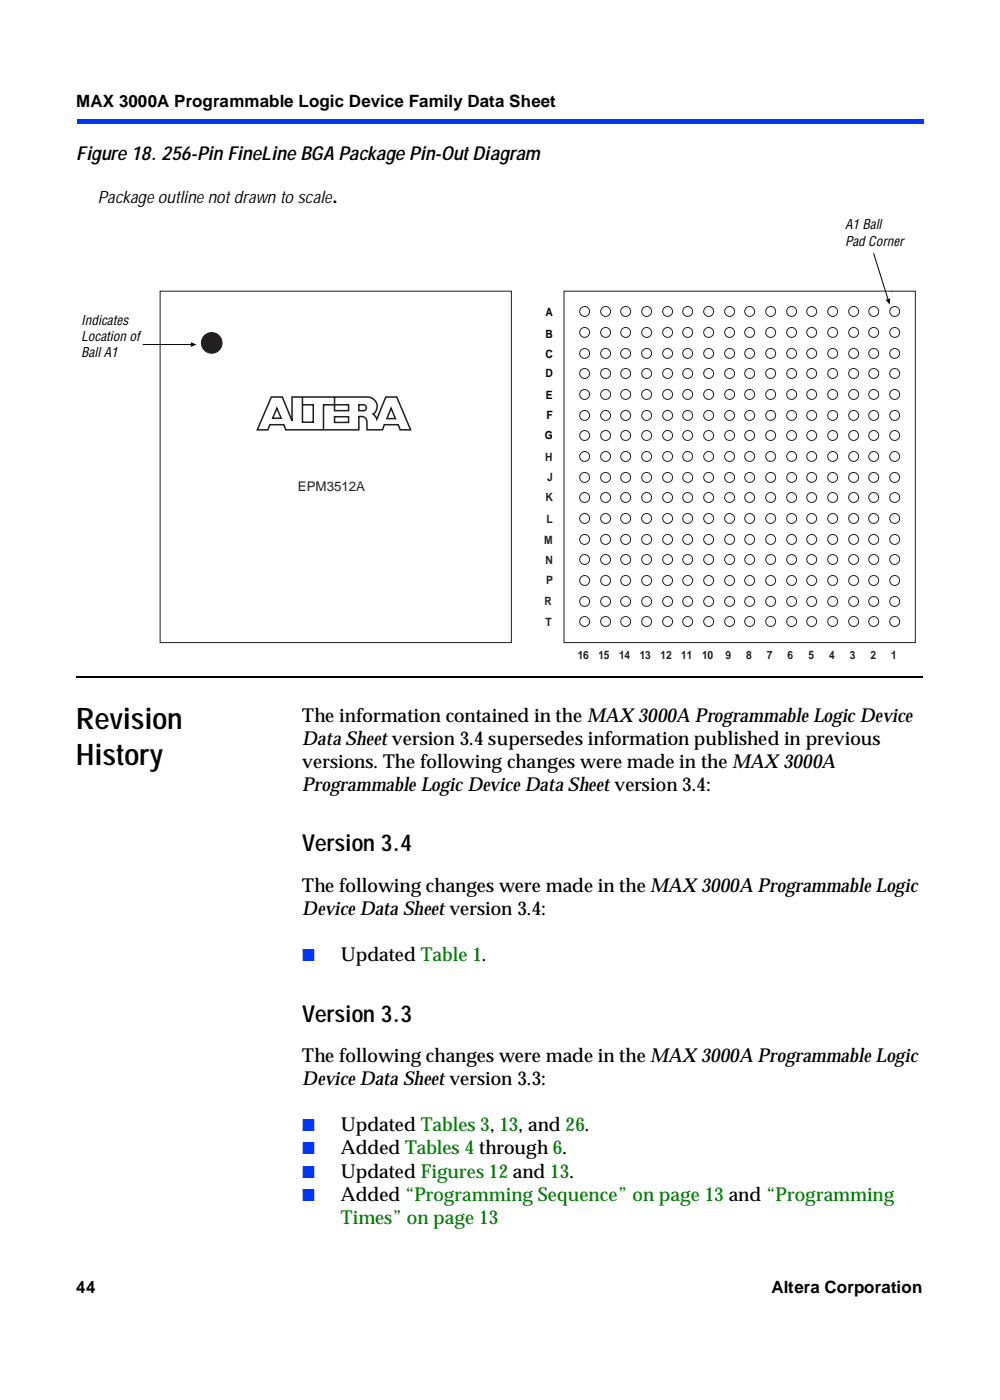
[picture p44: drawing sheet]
<svg xmlns="http://www.w3.org/2000/svg" width="165mm" height="231mm" viewBox="0 0 165 231" stroke-linecap="round" stroke-linejoin="round" font-family="sans-serif">
<defs><g id="words">
<g font-size="4.9">
<text x="12.6" y="120.3">Revision</text>
<text x="12.6" y="126.3">History</text>
</g>
<text font-size="4.2" x="54.8" y="33.5">.</text>
<g font-size="3.9">
<text x="49.9" y="140.5">Version 3.4</text>
<text x="49.9" y="168.7">Version 3.3</text>
</g>
<g font-size="3.2">
<text x="12.6" y="26.4">Figure 18. 256-Pin FineLine BGA Package Pin-Out Diagram</text>
<text x="49.9" y="119.2">The information contained in the MAX 3000A Programmable Logic Device</text>
<text x="49.9" y="123">Data Sheet version 3.4 supersedes information published in previous</text>
<text x="49.9" y="126.8">versions. The following changes were made in the MAX 3000A</text>
<text x="49.9" y="130.6">Programmable Logic Device Data Sheet version 3.4:</text>
<text x="49.9" y="147.2">The following changes were made in the MAX 3000A Programmable Logic</text>
<text x="49.9" y="151">Device Data Sheet version 3.4:</text>
<text x="56.2" y="158.7">Updated Table 1.</text>
<text x="49.9" y="175.3">The following changes were made in the MAX 3000A Programmable Logic</text>
<text x="49.9" y="179.1">Device Data Sheet version 3.3:</text>
<text x="56.2" y="186.8">Updated Tables 3, 13, and 26.</text>
<text x="56.2" y="190.6">Added Tables 4through 6.</text>
<text x="56.2" y="194.4">Updated Figures 12and 13.</text>
<text x="56.2" y="198.2">Added “Programming Sequence” on page 13and “Programming</text>
</g>
<text font-size="3.2" fill="#007e00" x="56.2" y="202">Times” on page 13</text>
<g font-size="2.8">
<text x="12.6" y="17.7">MAX 3000A Programmable Logic Device Family Data Sheet</text>
<text x="16.1" y="33.5">Package outline not drawn to scale</text>
<text x="12.6" y="213.5">44</text>
<text x="127.4" y="213.5">Altera Corporation</text>
</g>
<g font-size="2.8" fill="#0036ff">
<text x="49.9" y="158.7">■</text>
<text x="49.9" y="186.8">■</text>
<text x="49.9" y="190.6">■</text>
<text x="49.9" y="194.4">■</text>
<text x="49.9" y="198.2">■</text>
</g>
<g font-size="2.2">
<text x="139.5" y="37.9">A1 Ball</text>
<text x="139.5" y="40.5">Pad Corner</text>
<text x="13.4" y="53.7">Indicates</text>
<text x="13.4" y="56.3">Location of</text>
<text x="13.4" y="59">Ball A1</text>
</g>
<text font-size="2.2" fill="#231f20" x="49.2" y="81">EPM3512A</text>
<g font-size="1.9">
<text x="90" y="52.1">A</text>
<text x="90" y="59.1">C</text>
<text x="90" y="55.8">B</text>
<text x="90" y="62.3">D</text>
<text x="90.1" y="65.8">E</text>
<text x="90.2" y="69.2">F</text>
<text x="89.9" y="72.5">G</text>
</g>
<g font-size="1.9" fill="#231f20">
<text x="90" y="76.1">H</text>
<text x="90.1" y="82.8">K</text>
<text x="90.3" y="79.4">J</text>
<text x="89.9" y="89.8">M</text>
<text x="90.2" y="86.3">L</text>
<text x="90.1" y="93">N</text>
<text x="89.9" y="99.8">R</text>
<text x="90.1" y="96.4">P</text>
<text x="90" y="103.3">T</text>
<text x="95.4" y="108.8">16</text>
<text x="98.8" y="108.8">15</text>
<text x="102.2" y="108.8">14</text>
<text x="105.6" y="108.8">13</text>
<text x="109.1" y="108.8">12</text>
<text x="112.5" y="108.8">11</text>
<text x="115.9" y="108.8">10</text>
<text x="119.8" y="108.8">9</text>
<text x="123.2" y="108.8">8</text>
<text x="126.6" y="108.8">7</text>
<text x="130" y="108.8">6</text>
<text x="133.5" y="108.8">5</text>
<text x="136.9" y="108.8">4</text>
<text x="140.3" y="108.8">3</text>
<text x="143.7" y="108.8">2</text>
<text x="147.1" y="108.8">1</text>
</g>
</g></defs>
<g fill="#0036ff">
<path d="M12.7 19.7h.3v.7h-.3z"/>
<path d="M13 19.7h139.5v.7h-139.5z"/>
</g>
<path d="M12.6 111.7h139.7" fill="none" stroke="#000" stroke-width=".19"/>
<path d="M13.1 35.5h138.3v74h-138.3z" fill="#fff"/>
<g fill="none" stroke="#231f20" stroke-width=".17">
<path d="M26.4 48.1h58v58h-58zM93.1 48.1h58v58h-58zM147.3 48.1h.1"/>
<circle cx="96.5" cy="51.4" r=".82"/>
<circle cx="96.5" cy="54.9" r=".82"/>
<circle cx="96.5" cy="58.3" r=".82"/>
<circle cx="100" cy="51.4" r=".82"/>
<circle cx="100" cy="54.9" r=".82"/>
<circle cx="100" cy="58.3" r=".82"/>
<circle cx="103.3" cy="51.4" r=".82"/>
<circle cx="103.3" cy="54.9" r=".82"/>
<circle cx="103.3" cy="58.3" r=".82"/>
<circle cx="106.8" cy="51.4" r=".82"/>
<circle cx="106.8" cy="54.9" r=".82"/>
<circle cx="106.8" cy="58.3" r=".82"/>
<circle cx="110.2" cy="51.4" r=".82"/>
<circle cx="110.2" cy="54.9" r=".82"/>
<circle cx="110.2" cy="58.3" r=".82"/>
<circle cx="113.5" cy="51.4" r=".82"/>
<circle cx="113.5" cy="54.9" r=".82"/>
<circle cx="113.5" cy="58.3" r=".82"/>
<circle cx="117" cy="51.4" r=".82"/>
<circle cx="117" cy="54.9" r=".82"/>
<circle cx="117" cy="58.3" r=".82"/>
<circle cx="120.5" cy="51.4" r=".82"/>
<circle cx="120.5" cy="54.9" r=".82"/>
<circle cx="120.5" cy="58.3" r=".82"/>
<circle cx="123.8" cy="51.4" r=".82"/>
<circle cx="123.8" cy="54.9" r=".82"/>
<circle cx="123.8" cy="58.3" r=".82"/>
<circle cx="127.2" cy="51.4" r=".82"/>
<circle cx="127.2" cy="54.9" r=".82"/>
<circle cx="127.2" cy="58.3" r=".82"/>
<circle cx="130.7" cy="51.4" r=".82"/>
<circle cx="130.7" cy="54.9" r=".82"/>
<circle cx="130.7" cy="58.3" r=".82"/>
<circle cx="134" cy="51.4" r=".82"/>
<circle cx="134" cy="54.9" r=".82"/>
<circle cx="134" cy="58.3" r=".82"/>
<circle cx="137.5" cy="51.4" r=".82"/>
<circle cx="137.5" cy="54.9" r=".82"/>
<circle cx="137.5" cy="58.3" r=".82"/>
<circle cx="140.9" cy="51.4" r=".82"/>
<circle cx="140.9" cy="54.9" r=".82"/>
<circle cx="140.9" cy="58.3" r=".82"/>
<circle cx="144.3" cy="51.4" r=".82"/>
<circle cx="144.3" cy="54.9" r=".82"/>
<circle cx="144.3" cy="58.3" r=".82"/>
<circle cx="147.7" cy="51.4" r=".82"/>
<circle cx="147.7" cy="54.9" r=".82"/>
<circle cx="147.7" cy="58.3" r=".82"/>
<circle cx="96.5" cy="78.8" r=".82"/>
<circle cx="96.5" cy="71.9" r=".82"/>
<circle cx="96.5" cy="75.4" r=".82"/>
<circle cx="96.5" cy="65.1" r=".82"/>
<circle cx="96.5" cy="68.6" r=".82"/>
<circle cx="96.5" cy="61.7" r=".82"/>
<circle cx="100" cy="78.8" r=".82"/>
<circle cx="100" cy="71.9" r=".82"/>
<circle cx="100" cy="75.4" r=".82"/>
<circle cx="100" cy="65.1" r=".82"/>
<circle cx="100" cy="68.6" r=".82"/>
<circle cx="100" cy="61.7" r=".82"/>
<circle cx="103.3" cy="78.8" r=".82"/>
<circle cx="103.3" cy="71.9" r=".82"/>
<circle cx="103.3" cy="75.4" r=".82"/>
<circle cx="103.3" cy="65.1" r=".82"/>
<circle cx="103.3" cy="68.6" r=".82"/>
<circle cx="103.3" cy="61.7" r=".82"/>
<circle cx="106.8" cy="78.8" r=".82"/>
<circle cx="106.8" cy="71.9" r=".82"/>
<circle cx="106.8" cy="75.4" r=".82"/>
<circle cx="106.8" cy="65.1" r=".82"/>
<circle cx="106.8" cy="68.6" r=".82"/>
<circle cx="106.8" cy="61.7" r=".82"/>
<circle cx="110.2" cy="78.8" r=".82"/>
<circle cx="110.2" cy="71.9" r=".82"/>
<circle cx="110.2" cy="75.4" r=".82"/>
<circle cx="110.2" cy="65.1" r=".82"/>
<circle cx="110.2" cy="68.6" r=".82"/>
<circle cx="110.2" cy="61.7" r=".82"/>
<circle cx="113.5" cy="78.8" r=".82"/>
<circle cx="113.5" cy="71.9" r=".82"/>
<circle cx="113.5" cy="75.4" r=".82"/>
<circle cx="113.5" cy="65.1" r=".82"/>
<circle cx="113.5" cy="68.6" r=".82"/>
<circle cx="113.5" cy="61.7" r=".82"/>
<circle cx="117" cy="78.8" r=".82"/>
<circle cx="117" cy="71.9" r=".82"/>
<circle cx="117" cy="75.4" r=".82"/>
<circle cx="117" cy="65.1" r=".82"/>
<circle cx="117" cy="68.6" r=".82"/>
<circle cx="117" cy="61.7" r=".82"/>
<circle cx="120.5" cy="78.8" r=".82"/>
<circle cx="120.5" cy="71.9" r=".82"/>
<circle cx="120.5" cy="75.4" r=".82"/>
<circle cx="120.5" cy="65.1" r=".82"/>
<circle cx="120.5" cy="68.6" r=".82"/>
<circle cx="120.5" cy="61.7" r=".82"/>
<circle cx="123.8" cy="78.8" r=".82"/>
<circle cx="123.8" cy="71.9" r=".82"/>
<circle cx="123.8" cy="75.4" r=".82"/>
<circle cx="123.8" cy="65.1" r=".82"/>
<circle cx="123.8" cy="68.6" r=".82"/>
<circle cx="123.8" cy="61.7" r=".82"/>
<circle cx="127.2" cy="78.8" r=".82"/>
<circle cx="127.2" cy="71.9" r=".82"/>
<circle cx="127.2" cy="75.4" r=".82"/>
<circle cx="127.2" cy="65.1" r=".82"/>
<circle cx="127.2" cy="68.6" r=".82"/>
<circle cx="127.2" cy="61.7" r=".82"/>
<circle cx="130.7" cy="78.8" r=".82"/>
<circle cx="130.7" cy="71.9" r=".82"/>
<circle cx="130.7" cy="75.4" r=".82"/>
<circle cx="130.7" cy="65.1" r=".82"/>
<circle cx="130.7" cy="68.6" r=".82"/>
<circle cx="130.7" cy="61.7" r=".82"/>
<circle cx="134" cy="78.8" r=".82"/>
<circle cx="134" cy="71.9" r=".82"/>
<circle cx="134" cy="75.4" r=".82"/>
<circle cx="134" cy="65.1" r=".82"/>
<circle cx="134" cy="68.6" r=".82"/>
<circle cx="134" cy="61.7" r=".82"/>
<circle cx="137.5" cy="78.8" r=".82"/>
<circle cx="137.5" cy="71.9" r=".82"/>
<circle cx="137.5" cy="75.4" r=".82"/>
<circle cx="137.5" cy="65.1" r=".82"/>
<circle cx="137.5" cy="68.6" r=".82"/>
<circle cx="137.5" cy="61.7" r=".82"/>
<circle cx="140.9" cy="78.8" r=".82"/>
<circle cx="140.9" cy="71.9" r=".82"/>
<circle cx="140.9" cy="75.4" r=".82"/>
<circle cx="140.9" cy="65.1" r=".82"/>
<circle cx="140.9" cy="68.6" r=".82"/>
<circle cx="140.9" cy="61.7" r=".82"/>
<circle cx="144.3" cy="78.8" r=".82"/>
<circle cx="144.3" cy="71.9" r=".82"/>
<circle cx="144.3" cy="75.4" r=".82"/>
<circle cx="144.3" cy="65.1" r=".82"/>
<circle cx="144.3" cy="68.6" r=".82"/>
<circle cx="144.3" cy="61.7" r=".82"/>
<circle cx="147.7" cy="78.8" r=".82"/>
<circle cx="147.7" cy="71.9" r=".82"/>
<circle cx="147.7" cy="75.4" r=".82"/>
<circle cx="147.7" cy="65.1" r=".82"/>
<circle cx="147.7" cy="68.6" r=".82"/>
<circle cx="147.7" cy="61.7" r=".82"/>
<circle cx="96.5" cy="82.1" r=".82"/>
<circle cx="96.5" cy="85.6" r=".82"/>
<circle cx="96.5" cy="89.1" r=".82"/>
<circle cx="96.5" cy="99.3" r=".82"/>
<circle cx="96.5" cy="95.8" r=".82"/>
<circle cx="96.5" cy="92.4" r=".82"/>
<circle cx="100" cy="82.1" r=".82"/>
<circle cx="100" cy="85.6" r=".82"/>
<circle cx="100" cy="89.1" r=".82"/>
<circle cx="100" cy="99.3" r=".82"/>
<circle cx="100" cy="95.8" r=".82"/>
<circle cx="100" cy="92.4" r=".82"/>
<circle cx="103.3" cy="82.1" r=".82"/>
<circle cx="103.3" cy="85.6" r=".82"/>
<circle cx="103.3" cy="89.1" r=".82"/>
<circle cx="103.3" cy="99.3" r=".82"/>
<circle cx="103.3" cy="95.8" r=".82"/>
<circle cx="103.3" cy="92.4" r=".82"/>
<circle cx="106.8" cy="82.1" r=".82"/>
<circle cx="106.8" cy="85.6" r=".82"/>
<circle cx="106.8" cy="89.1" r=".82"/>
<circle cx="106.8" cy="99.3" r=".82"/>
<circle cx="106.8" cy="95.8" r=".82"/>
<circle cx="106.8" cy="92.4" r=".82"/>
<circle cx="110.2" cy="82.1" r=".82"/>
<circle cx="110.2" cy="85.6" r=".82"/>
<circle cx="110.2" cy="89.1" r=".82"/>
<circle cx="110.2" cy="99.3" r=".82"/>
<circle cx="110.2" cy="95.8" r=".82"/>
<circle cx="110.2" cy="92.4" r=".82"/>
<circle cx="113.5" cy="82.1" r=".82"/>
<circle cx="113.5" cy="85.6" r=".82"/>
<circle cx="113.5" cy="89.1" r=".82"/>
<circle cx="113.5" cy="99.3" r=".82"/>
<circle cx="113.5" cy="95.8" r=".82"/>
<circle cx="113.5" cy="92.4" r=".82"/>
<circle cx="117" cy="82.1" r=".82"/>
<circle cx="117" cy="85.6" r=".82"/>
<circle cx="117" cy="89.1" r=".82"/>
<circle cx="117" cy="99.3" r=".82"/>
<circle cx="117" cy="95.8" r=".82"/>
<circle cx="117" cy="92.4" r=".82"/>
<circle cx="120.5" cy="82.1" r=".82"/>
<circle cx="120.5" cy="85.6" r=".82"/>
<circle cx="120.5" cy="89.1" r=".82"/>
<circle cx="120.5" cy="99.3" r=".82"/>
<circle cx="120.5" cy="95.8" r=".82"/>
<circle cx="120.5" cy="92.4" r=".82"/>
<circle cx="123.8" cy="82.1" r=".82"/>
<circle cx="123.8" cy="85.6" r=".82"/>
<circle cx="123.8" cy="89.1" r=".82"/>
<circle cx="123.8" cy="99.3" r=".82"/>
<circle cx="123.8" cy="95.8" r=".82"/>
<circle cx="123.8" cy="92.4" r=".82"/>
<circle cx="127.2" cy="82.1" r=".82"/>
<circle cx="127.2" cy="85.6" r=".82"/>
<circle cx="127.2" cy="89.1" r=".82"/>
<circle cx="127.2" cy="99.3" r=".82"/>
<circle cx="127.2" cy="95.8" r=".82"/>
<circle cx="127.2" cy="92.4" r=".82"/>
<circle cx="130.7" cy="82.1" r=".82"/>
<circle cx="130.7" cy="85.6" r=".82"/>
<circle cx="130.7" cy="89.1" r=".82"/>
<circle cx="130.7" cy="99.3" r=".82"/>
<circle cx="130.7" cy="95.8" r=".82"/>
<circle cx="130.7" cy="92.4" r=".82"/>
<circle cx="134" cy="82.1" r=".82"/>
<circle cx="134" cy="85.6" r=".82"/>
<circle cx="134" cy="89.1" r=".82"/>
<circle cx="134" cy="99.3" r=".82"/>
<circle cx="134" cy="95.8" r=".82"/>
<circle cx="134" cy="92.4" r=".82"/>
<circle cx="137.5" cy="82.1" r=".82"/>
<circle cx="137.5" cy="85.6" r=".82"/>
<circle cx="137.5" cy="89.1" r=".82"/>
<circle cx="137.5" cy="99.3" r=".82"/>
<circle cx="137.5" cy="95.8" r=".82"/>
<circle cx="137.5" cy="92.4" r=".82"/>
<circle cx="140.9" cy="82.1" r=".82"/>
<circle cx="140.9" cy="85.6" r=".82"/>
<circle cx="140.9" cy="89.1" r=".82"/>
<circle cx="140.9" cy="99.3" r=".82"/>
<circle cx="140.9" cy="95.8" r=".82"/>
<circle cx="140.9" cy="92.4" r=".82"/>
<circle cx="144.3" cy="82.1" r=".82"/>
<circle cx="144.3" cy="85.6" r=".82"/>
<circle cx="144.3" cy="89.1" r=".82"/>
<circle cx="144.3" cy="99.3" r=".82"/>
<circle cx="144.3" cy="95.8" r=".82"/>
<circle cx="144.3" cy="92.4" r=".82"/>
<circle cx="147.7" cy="82.1" r=".82"/>
<circle cx="147.7" cy="85.6" r=".82"/>
<circle cx="147.7" cy="89.1" r=".82"/>
<circle cx="147.7" cy="99.3" r=".82"/>
<circle cx="147.7" cy="95.8" r=".82"/>
<circle cx="147.7" cy="92.4" r=".82"/>
<circle cx="96.5" cy="102.6" r=".82"/>
<circle cx="100" cy="102.6" r=".82"/>
<circle cx="103.3" cy="102.6" r=".82"/>
<circle cx="106.8" cy="102.6" r=".82"/>
<circle cx="110.2" cy="102.6" r=".82"/>
<circle cx="113.5" cy="102.6" r=".82"/>
<circle cx="117" cy="102.6" r=".82"/>
<circle cx="120.5" cy="102.6" r=".82"/>
<circle cx="123.8" cy="102.6" r=".82"/>
<circle cx="127.2" cy="102.6" r=".82"/>
<circle cx="130.7" cy="102.6" r=".82"/>
<circle cx="134" cy="102.6" r=".82"/>
<circle cx="137.5" cy="102.6" r=".82"/>
<circle cx="140.9" cy="102.6" r=".82"/>
<circle cx="144.3" cy="102.6" r=".82"/>
<circle cx="147.7" cy="102.6" r=".82"/>
</g>
<circle cx="35" cy="56.6" r="1.71" fill="#231f20" stroke="#231f20" stroke-width=".17"/>
<path d="M23.6 56.9h8M144.2 41.8l2.4 7.6" fill="none" stroke="#000" stroke-width=".17"/>
<g fill="#000">
<path d="M31.5 56.5l.9 .4-.9 .4z" fill-rule="evenodd"/>
<path d="M146.2 49.5l.8-.2-.1 1z" fill-rule="evenodd"/>
</g>
<path d="M44.8 65.5h1.8l1.6 4v-4h12.5a1.54 1.54 0 0 1 1.5 1.1 1.54 1.54 0 0 1-.6 1.8l.5 .5 .1 .3 1.5-3.7h1.8l2.3 5.5h-1.7l-.3-.9h-2.4l-.2 .9h-2.6l-.1-1.8-.3-.3-.3-.1h-.7v2.2h-12l-.3-.9h-2.4l-.3 .9h-1.7zM45.7 67.4l.7 1.7h-1.4zM49.9 65.5v4.2h1.8v-2.9h-1.8M55.2 68.8h2.4v.9h-2.4zM55.2 65.5v2.3h2.3v-1h-4.1v4.2M59.2 66.8h.8a.48 .48 0 0 1 .5 .5 .48 .48 0 0 1-.5 .5h-.8zM64.6 67.4l.7 1.7h-1.4z" fill="none" stroke="#231f20" stroke-width=".25"/>
<use href="#words"/>
</svg>
